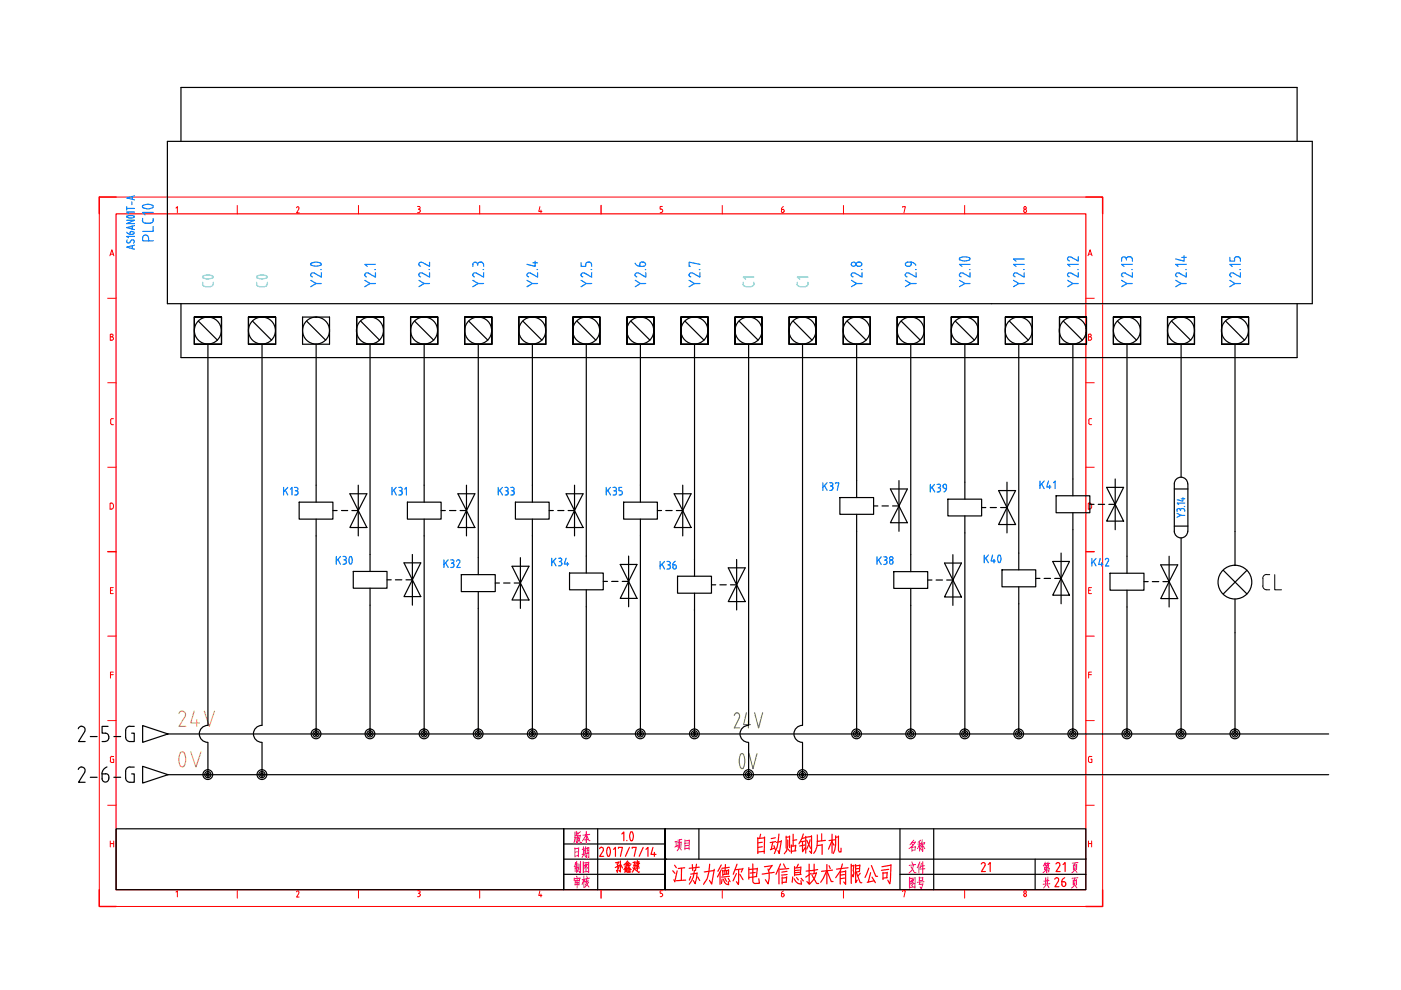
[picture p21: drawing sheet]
<svg xmlns="http://www.w3.org/2000/svg" width="297mm" height="210mm" viewBox="0 0 297 210" stroke-linecap="round" stroke-linejoin="round" font-family="sans-serif">
<!-- layer: AE_BOR -->
<path d="M24.6 41.8h-3.5v3.5M127.4 43.6v1.7M230.2 41.8h3.6v3.5M22.8 117h1.8M230.2 117h1.8M21.1 188.6v3.6h3.5M127.4 188.6v1.8M233.8 188.6v3.6h-3.6" fill="none" stroke="#f00" stroke-width=".3"/>
<path d="M24.6 45.3h205.6v143.3h-205.6z" fill="none" stroke="#f00" stroke-width=".25"/>
<g fill="none" stroke="#f00" stroke-width=".21">
<path d="M21.1 41.8h212.7v150.4h-212.7zM23.3 54.2l.4-1.2 .4 1.2M23.4 53.9h.6M37.3 44.1l.3-.3v1.3M50.3 43.6v1.7M62.8 44.1l.5-.2v.3M63.4 44.3l-.5 .8h.5M76 43.6v1.7M88.5 43.8h.3M88.5 45.1h.3M88.7 44.4h.1M88.8 43.8l.2 .1v.3l-.2 .1 .3 .3"/>
<path d="M89.1 44.6l-.1 .3-.2 .1M101.7 43.6v1.7M114.5 43.8l-.3 1h.7M114.7 44.5v.6M140 45.1h.2M140.2 44.3l.3 .3M140.4 43.8h-.4v.6h.2M140.5 44.8l-.3 .2M140.5 44.6v.2M153.1 43.6v1.7M165.7 44.8l.2 .3 .3-.3M165.9 44.4h.3l.1 .4"/>
<path d="M166 44.4h-.3v.4M166.1 43.8l-.4 .6M178.8 43.6v1.7M191.4 43.9v-.1h.6l-.3 1.3M204.5 43.6v1.7M217.1 44.6l.2-.2 .3 .2M217.1 44.8l.2 .3 .3-.3M217.1 44.7v.1M217.6 44.7v.1M230.7 54.2l.4-1.2 .4 1.2M230.8 53.9h.6M22.8 63.2h1.8"/>
<path d="M23.4 71.4h.3M23.7 70.8l.3 .3-.3 .3a.36 .36 0 0 1 .4 .4 .36 .36 0 0 1-.4 .3M23.7 70.9h-.3v1.2h.3M230.2 63.2h1.8M230.8 71.4h.3M231.1 70.8l.3 .3-.3 .3M231.1 70.9h-.3v1.2h.3a.36 .36 0 0 0 .4-.3 .36 .36 0 0 0-.4-.4M22.8 99.1h1.8M22.8 81.2h1.8M23.8 88.7l-.3 .2v.8l.1 .3h.5M23.8 88.8h.3M230.2 99.1h1.8"/>
<path d="M230.2 81.2h1.8M231.2 88.7l-.3 .4v.8l.3 .1M231.2 90h.3M231.2 88.8h.3M23.6 106.6l.4 .4M23.6 106.7h-.3v1.3a.49 .49 0 0 0 .7-.5M24.1 107.1v.5M231 106.6l.4 .4M231 106.7h-.3v1.3h.3M231.4 107.5l-.4 .5M231.5 107.1v.5M22.8 134.9h1.8"/>
<path d="M23.4 125.1h.4M24 124.6h-.6v1.3h.6M230.2 134.9h1.8M230.8 125.1h.4M231.4 124.6h-.6v1.3h.6M22.8 152.8h1.8M23.4 143h.6M24 142.5h-.6v1.3M230.2 152.8h1.8M230.8 143h.6M231.4 142.5h-.6v1.3M22.8 170.7h1.8"/>
<path d="M23.4 178.3v1.3M23.4 178.9h.7M23.4 160.7v.6M23.7 160.4l-.3 .3M23.8 160.4h.3M23.9 161h.2v.7l-.5-.1-.2-.3M24.1 178.3v1.3M230.2 170.7h1.8M230.8 178.9h.7M230.8 160.7v.6M230.8 178.3v1.3M231.1 160.4l-.3 .3"/>
<path d="M231.2 160.4h.3M231.3 161h.2v.7l-.5-.1-.2-.3M231.5 178.3v1.3M37.3 189.1l.3-.3v1.4M50.3 188.6v1.8M62.8 189.1l.5-.2v.4M63.4 189.4l-.5 .8h.5M76 188.6v1.8M88.5 188.8h.3M88.5 190.1h.3M88.7 189.4h.1M88.8 188.8l.2 .2v.3l-.2 .1 .3 .3"/>
<path d="M89.1 189.7l-.3 .4M101.7 188.6v1.8M114.5 188.8l-.3 1.1h.7M114.7 189.6v.6M140 190.1h.2M140.4 188.8h-.4v.6h.3l.2 .3M140.5 189.8l-.3 .3M140.5 189.7v.1M153.1 188.6v1.8M165.7 189.9l.2 .3 .3-.3M165.9 189.4l.3 .1 .1 .4M166 189.5h-.3v.4"/>
<path d="M166.1 188.9l-.4 .6M178.8 188.6v1.8M191.4 189v-.2h.6l-.3 1.4M204.5 188.6v1.8M217.1 189.8l.2 .3 .3-.3M217.1 189.7v.2M217.6 189.7l-.3-.3-.2 .3M217.6 189.7v.2"/>
<circle cx="217.3" cy="44.1" r=".28"/>
<circle cx="217.3" cy="189.1" r=".28"/>
</g>
<!-- layer: 0 -->
<g fill="none" stroke="#000" stroke-width=".25">
<path d="M24.6 175.7h94.9v12.9h-94.9zM119.5 175.7h110.7v12.9h-110.7zM119.5 178.9h21.5M126.7 175.7v12.9M141 175.7v12.9M148.2 175.7v6.5M190.8 175.7v12.9M198 175.7v12.9M119.5 185.4h21.5M119.5 182.2h110.7M126.7 187.1h.1M190.8 185.4h39.4"/>
<path d="M219.5 182.2v6.4"/>
</g>
<g fill="none" stroke="#f0f" stroke-width=".25">
<path d="M121.9 176.4v1.4l-.2 .9M121.9 179.7v2M121.9 177.6h.2v.8M122.2 176.3v.9M122.4 177.2h-.5M122.5 176.4v1.3l-.3 1.1M122.6 177.5l.4 1.1h.3M122.7 179.8l-.8 .2M122.7 179.7l-.1 2M123 177.2h-.5M123.1 177.1l-.2 .8-.5 .8M123.1 176.4l-.6 .3"/>
<path d="M123.7 179.5v1.6M124.2 179.5l-.1 1.6M124.3 177l-.8 1.3M124.3 176.3v2.5M124.3 177l.6 1.2h.2M124.3 179.9l-.8 .2M124.5 179.7l-.2 2.2M124.6 178l-.7 .1M124.9 179.7v2.2l-.3-.2M124.9 179.7l-.4 .1M125 176.9l-1.4 .2M143.4 178.5v1"/>
<path d="M143.6 178.4l-.5 .1M143.7 179.3l-.6 .3M143.8 178.5v1.2M144.1 178.8l-.2 1.2-.3 .4M144.1 178.1l-.1 .5M144.1 179.7l.4 .5M144.4 178.6h-.6M144.4 178.5v1.2M144.5 178l-.8 .1M145.2 178.1v2.1M146 179.2l-.8 .1M146 178.7l-.8 .1"/>
<path d="M146.1 179.8l-.9 .1M146.1 178.2l-.9 .1M146.1 178.1v2.1M193.3 178.8l.2 .4M193.4 179.5v1.1M193.7 178.1l-.8 1M194 178.6h-.6M194 179.6l-.6 .1M194.1 179.5l-.1 .7M194.1 178.5l-.5 .7-.9 .7M195 179l-.5 .9M195 179.1l.2 .3"/>
<path d="M195 178.4v2.1M195.2 178.1l-.5 .5M195.3 178.9l-.7 .1M195.4 179.4l-.3 .7M195.6 178.1l-.3 1.2M195.6 178.9v1.6l-.2-.4M195.8 179.5l.3 .4M196 178.7l-.6 .1M196.1 178.6l-.2 .5M121.8 186.1l-.1 .6M121.9 183.9v.9M121.9 186.6v1.1"/>
<path d="M122 182.9l-.1 .7M122.2 185.8l.2 .3M122.3 182.6v2.4M122.4 184.5l.1 .3M122.4 186.4v1.9M122.5 180.6l-.6 .1M122.6 184l-.7 .1M122.6 183.2l-.6 .1M122.6 183.9l-.1 .8M122.6 181.4l-.7 .1M122.7 187.1l-.7 .1M122.7 183.6l-.9 .1"/>
<path d="M122.7 187.5h-.8M122.8 183.2v1.2M122.8 186.7l-.9 .1M122.8 186.6l-.1 1.1M123 186.1l-.2 .4M123 186.2l-1.2 .1M123.1 182.6l-.1 2.5-.2-.4M123.7 184.9l1-.1 .1 .1M123.7 182.7v2.3M123.7 181.3l-.3 .6M123.8 185.7v2.5M123.8 186.5l-.4 1"/>
<path d="M123.8 186.6l.3 .4M124 181.2l.1 .5M124.1 180.3l-.4 .1M124.1 180.6l-.4 .1M124.1 183.5l.5 .6h.2M124.1 184.4l.2 .3M124.1 186.4l-.7 .1M124.2 184.1l.1 .2M124.3 183.1l-.5 .6M124.3 181l-.9 .1M124.4 185.7l.1 .4M124.5 183.3h-.4"/>
<path d="M124.5 186.4l-.3 .5M124.5 187.5l.4 .6M124.6 183.2l-.9 1M124.6 186.9l-.5 .1M124.7 186.6l-.6 1M124.8 182.8v2.2M124.8 187l-.8 1.2M124.8 182.9l-1.1 .1M124.8 180.3h-.3M124.8 180.8l-.3 .1M125 186.2l-.9 .2M192.8 188.1h1.1l.1 .1"/>
<path d="M192.8 186v2.3M193.1 183.7l.8 1.3h.3M193.3 186.8l.5 .6h.1M193.3 187.7l.3 .3M193.3 182.7l.2 .5M193.4 187.4l.2 .2M193.5 186.4l-.5 .6M193.6 183.3a2.07 2.07 0 0 1-.9 1.9M193.6 186.6h-.3M193.7 186.5l-.4 .7-.4 .3M194 186.1v2.2M194 186.1l-1.2 .2"/>
<path d="M194.1 180.2l-.7 .1M194.1 183.3l-1.3 .2M194.8 183.2v2M194.9 185.9v.9M195 187l-.1 .5M195 182.7l-.5 1.3M195.3 183l-.2 1.1M195.6 186.1h-.7M195.6 186v.6M195.6 186.6l-.7 .1M195.6 187.5h-.7M195.6 182.7v2.6"/>
<path d="M195.7 187.4l-.4 1.1-.2-.5M195.9 186.9l-1.4 .2M196 183.6h-.7M196.1 184.2l-1.1 .1M221.5 183.9v.4M221.6 183.1l.1 .4M221.6 182.8l-.4 .8M221.7 186.1v1.3M221.8 187.6l-.6 .7M221.9 184.3l-.8 .7M221.9 183l-.4 .1M221.9 183.6v1.6"/>
<path d="M222.1 187.6l.3 .6M222.1 183.1l.2 .4M222.2 186l-.1 1.4M222.2 182.8l-.2 .7M222.3 183.5l-.8 .1M222.3 183.5v.4M222.3 183.9h-.8M222.4 186.7l-1.1 .1M222.4 184.2l-.9 .1M222.5 184.1l-.2 .8-.1-.3M222.6 183l-.5 .1M222.6 187.4l-1.4 .1"/>
<path d="M227.6 186.6v1.1M227.6 183.3v1.1M227.9 186.9l-.3 1-.4 .4M227.9 186.2l-.1 .4M227.9 187.7l.4 .6M227.9 183.6l-.2 1.1-.5 .4M227.9 183l-.1 .4M227.9 184.4l.5 .6M228.2 186.6l-.6 .1M228.2 186.5v1.1M228.3 183.4l-.7 .1M228.3 183.3l-.1 1.1"/>
<path d="M228.5 186.1l-1.2 .1M228.6 182.9l-1.3 .1"/>
</g>
<g fill="none" stroke="#f00" stroke-width=".25">
<path d="M127.5 179.7l.4 .2v.4M127.5 179.6l-.4 .3M128.8 179.7l.3-.1 .3 .5v.6l-.2 .7M128.8 179.7l-.2 .7 .2 1M131.1 179.9v-.2h.9l-.5 1.9M131.8 176.8l.5-.4v1.9M132.9 178.2v.1M133.4 179.7l-.8 1.9M133.7 176.5l-.2 1a.66 .66 0 0 0 .4 .8l.2-.1 .2-.7-.2-1M134 179.9v-.2h.9l-.4 1.9M134.1 176.5l-.2-.1-.2 .1M136.4 179.7l-.9 1.9"/>
<path d="M138.4 179.7l-.4 1.4h1.1M160.7 177.6v3.4M161.3 176.9l-.2 .9M161.6 179.5l-.9 .2M161.6 178.6l-.9 .1M162.1 177.6l-1.4 .2M162.1 177.5l-.1 3.4M163.8 178.6l-.3 1.5M164.1 179.3l.3 .9M164.2 179.8l-.9 .4M164.4 177.6l-.9 .2M164.4 178.4l-1.1 .2"/>
<path d="M165.2 176.8l-.4 2.8-.6 1.4M165.6 178.4l-1 .2M165.7 178.2l-.5 2.8-.3-.7M166.7 177.3v2.5M167 178.1v1.3l-.2 1M167 180l.5 .5M167.4 177.2v2.5M167.4 177.4l-.7 .1M167.8 179.2v1.7M168.2 176.9v2.5M168.7 179.3l-.9 .1M168.7 179.2l-.1 1.2"/>
<path d="M168.9 178.1l-.7 .1M170.2 178.4v2.2l.5-.9M170.3 176.8l-.3 1-.6 1.1M170.6 178.4l-.9 .1M170.7 177.6l-.7 .2M170.7 179.2l-1.1 .2M170.8 177.3v3.6M171 178.1l.9 1.8M171.8 178.1l-.8 1.9M172.1 177.2v3.7l-.5-.4M172.1 177.3l-1.3 .2M173.3 177a4.9 4.9 0 0 1-.8 3.9"/>
<path d="M174.2 176.8v1.5M174.3 179.2l-1 .1M174.3 179v2.1M175 178.2l-1.7 .2M176.4 178.2l-.7 1.8M176.4 178.5l.4 .7M176.4 176.9v4M177 178.1l-1.2 .1M177.2 177.2v1.8l-.2 1.2-.3 .8M177.8 177.2v3.1l.1 .3h.4v-.8M177.8 177.4l-.6 .1M127.9 180.3l-.8 1.3h.9"/>
<path d="M128.8 181.5l.2 .1 .2-.1M130.1 180.1l.4-.4v1.9M130.8 183.1l.2 .8-.1 1-.2-.4M131.2 182.8l-.7 .1M131.2 183.5l-.8 .4M131.2 182.8l-.3 .5M131.4 183.4l-.3 .8M131.5 182.5v2.4l-.3-.4M131.7 183.4l.3 .6M132.5 184.5l.1 .2M132.7 183.9l.3 .1M132.7 184.1v.7"/>
<path d="M132.8 183.7l-.5 .7M132.8 183.4l.1 .1M132.9 184.1l-.4 .1M132.9 184.4l-.1 .3M132.9 184.3l-.5 .1M133 184.7l-.6 .2M133 182.7l.8 .5M133 183v.6M133.1 182.5l-.8 .9M133.1 184.7l.1 .2M133.2 183h-.4M133.3 183.3l-.1 .3"/>
<path d="M133.3 183.8l.5 .6M133.4 183.7l-.4 .6M133.4 184.2v.7M133.4 183.2l-.7 .1M133.5 184.2h-.3M133.6 184.6l-.2 .3M133.6 184.4l-.5 .1M133.6 183.5l-1.1 .1M133.7 184.9l-.8 .1M134.2 184l1.2 .9h.2M134.6 182.8l-.4 .1M134.6 182.7l-.2 .9"/>
<path d="M134.7 183.5l-.4 .1M134.7 183.4l-.6 1.5M135.1 182.5v2M135.4 183.7l-.6 .1M135.4 182.8h-.6M135.4 182.7v.7M135.4 183.4l-.5 .1M135.6 184l-.8 .1M135.6 183l-.9 .2M137 180.1l.4-.4v1.9M138.7 180.7v.9M142.6 184.6l.5 .6"/>
<path d="M142.9 186.5l.2 .4M143 183.4l.4 .6M143.6 184.7l-.5 2.3M144.5 184.1v2.5M145.2 184l-1.4 .2M145.4 186.6l-2 .1M146.4 185.8l-.3 .8M146.8 183.3l.1 1.3M147.2 184.5l-.2 1.4-.9 1.6M147.7 183.2l-.2 1.4M147.8 185.2l-1.4 .1M147.8 185.1l-.4 2.3-.4-.7"/>
<path d="M147.9 185.9l.5 .8M148.3 183.9l-2.2 .2M150.5 183.2l-.2 1.7-.4 1.5-.7 1.1M151.4 184.6l-2.1 .3M151.4 184.3l-.5 3.2-.5-.9M152.7 185v2.5M152.9 183.4l-.7 1.3M152.9 184.4l-.8 1.5M153.1 186.4l-.1 .9M153.2 184.5l.1 1.2M153.3 186.4l.3 .7 .4 .4 .5 .1-.1-.7M153.7 184.7v.6"/>
<path d="M153.7 186.2l.3 .7M153.8 183.3l-.1 1.3M154.1 184.6v.7M154.4 186.2l.4 .7M154.4 184.5l-1.1 .2M154.5 184.4l-.1 .9M154.5 185.3l-1.2 .1M154.6 183.9l-1.6 .2M154.7 185.8l-1.7 .2M156.1 185.2l-.7 1.6M156.3 183.2l-.8 2.2M156.6 184.4v3.1l-.5-.6"/>
<path d="M156.9 185.4l.6 1.1M157.4 184.2l-1.5 .2M157.5 184.1l-.3 .8M158.8 183.9v2.5M159.6 183.2l.1 3.8 .3 .3h1l-.1-1M160.1 185l-1.1 .1M160.5 185.8l-1.7 .3M160.5 184.2l-1.7 .2M160.6 184.1l-.2 1.7M162 180.5l-1.3 .1M162.8 184.2l.3 .9-.2 2.3-.6-.9M163.7 183.6l-1.6 .2"/>
<path d="M163.7 183.5l-.7 1.1M164.1 185l-2.5 .3M165.2 184.1v3.3M165.5 183.2l-1 2.2M165.8 185.9v1.5M166.1 183.2l.4 .8M166.8 187l-1 .1M166.8 186.1l-1 .1M166.8 180.4l-.5 .6M166.8 185.9l-.1 1.1M166.8 184.7l-1.1 .2M166.9 185.4l-1.2 .1"/>
<path d="M167.2 184.2l-1.8 .1M168.1 185.9l-.1 1.2M168.4 186.3l.3 .6 .5 .4 .7 .2-.1-.8M168.5 183.7v2M168.8 180.4l-1 .1M168.9 186.1l.4 .5M169.3 183.2l-.4 .7M169.5 184.5l-1 .1M169.5 185h-1M169.7 183.9l-1.2 .2M169.8 183.8l-.1 1.6M169.9 185.4l-1.4 .1"/>
<path d="M169.9 186.2l.4 .6M171.5 183.2v4.3l-.4-.6M172 184.6l-1.1 .1M172 185.2l-1.2 .8M172.2 185.6l1 1.7h.4M172.6 183.2v2M173.1 185.1l-1 .2M173.1 185l-.4 1.2-1.1 1.3M173.4 184.4l-1.4 .2M175.2 184.7l-1.2 2.4M175.3 183.3v4.1M175.4 184.7l.8 2.2h.4"/>
<path d="M175.8 183.6l.2 .6M176.5 184.5l-2.3 .2M178.2 184.7v2.8M178.6 183.2l-.4 1.5-1 1.4M179 185.4l-.8 .1M179 186.2l-.8 .1M179.3 184.6v2.9l-.4-.5M179.3 184.7l-1.1 .2M179.8 184l-2.5 .3M180.5 183.2v4.1M181 183.4l-.1 2.5-.2-.5M181 183.5l-.5 .1"/>
<path d="M181.4 183.3v3.9l.4-.6M181.5 184.9l.9 2.3h.3M182 184.2h-.6M182.3 183.4l-.1 1.4-.8 .1M182.3 183.5l-.9 .1M182.4 185.2l-.5 .6M184.2 184.1l-.8 2M184.6 185l-.5 2M184.8 183.5l.9 2.3h.4M184.9 186l.7 1.2M185.3 186.7l-1.4 .4M187.2 185v1.5"/>
<path d="M188.1 186.1l-.9 .1M188.1 185l-.1 1.1M188.1 185l-.9 .1M188.4 184.3l-1.5 .2M188.9 183.3l-.2 4.1-.5-.8M188.9 183.4l-1.9 .4M208.1 183.2a.42 .42 0 0 1 .5-.3 .42 .42 0 0 1 .2 .6l-.7 1.3h.8M209.5 183.3l.4-.4v1.9M223.6 186.4a.42 .42 0 0 1 .6-.3 .42 .42 0 0 1 .2 .6M223.9 183.2a.42 .42 0 0 1 .5-.3 .42 .42 0 0 1 .3 .6M224.4 186.8l-.7 1.2h.8M224.7 183.5l-.8 1.3h.9"/>
<path d="M225.4 183.3l.4-.4v1.9M225.6 186.9h-.5v.7a.47 .47 0 0 0 .6 .3 .47 .47 0 0 0 .3-.6 .47 .47 0 0 0-.5-.4M225.7 186.1l-.4 .3-.2 .5"/>
</g>
<!-- layer: SYMS -->
<g fill="none" stroke="#000" stroke-width=".25">
<path d="M35.5 30h242.7v34.4h-242.7zM38.4 30v-11.5h236.6v11.5M38.4 64.4v11.4h236.6v-11.4M41.2 67.2v5.8v-5.8M41.2 73h5.8h-5.8M42.1 68.1l4 4M47 73v-5.8v5.8M47 67.2h-5.8h5.8M52.7 73h5.7h-5.7M52.7 67.2v5.8v-5.8M53.5 68.1l4.1 4M58.4 67.2h-5.7h5.7"/>
<path d="M58.4 73v-5.8v5.8M64.1 67.2h5.8v5.8h-5.8zM65 68.1l4.1 4M75.6 73h5.7h-5.7M75.6 67.2v5.8v-5.8M76.5 68.1l4 4M81.3 67.2h-5.7h5.7M81.3 73v-5.8v5.8M87.1 73h5.7h-5.7M87.1 67.2v5.8v-5.8M87.9 68.1l4.1 4M92.8 67.2h-5.7h5.7"/>
<path d="M92.8 73v-5.8v5.8M98.5 73h5.8h-5.8M98.5 67.2v5.8v-5.8M99.4 68.1l4 4M104.3 67.2h-5.8h5.8M104.3 73v-5.8v5.8M110 73h5.7h-5.7M110 67.2v5.8v-5.8M110.8 68.1l4.1 4M115.7 67.2h-5.7h5.7M115.7 73v-5.8v5.8M121.5 73h5.7h-5.7"/>
<path d="M121.5 67.2v5.8v-5.8M122.3 68.1l4 4M127.2 67.2h-5.7h5.7M127.2 73v-5.8v5.8M132.9 73h5.8h-5.8M132.9 67.2v5.8v-5.8M133.7 68.1l4.1 4M138.7 67.2h-5.8h5.8M138.7 73v-5.8v5.8M144.4 73h5.7h-5.7M144.4 67.2v5.8v-5.8M145.2 68.1l4.1 4"/>
<path d="M150.1 67.2h-5.7h5.7M150.1 73v-5.8v5.8M155.8 73h5.8h-5.8M155.8 67.2v5.8v-5.8M156.7 68.1l4.1 4M161.6 67.2h-5.8h5.8M161.6 73v-5.8v5.8M167.3 67.2v5.8v-5.8M167.3 73h5.7h-5.7M168.2 68.1l4 4M173 73v-5.8v5.8M173 67.2h-5.7h5.7"/>
<path d="M178.8 73h5.7h-5.7M178.8 67.2v5.8v-5.8M179.6 68.1l4.1 4M184.5 67.2h-5.7h5.7M184.5 73v-5.8v5.8M190.2 73h5.8h-5.8M190.2 67.2v5.8v-5.8M191.1 68.1l4 4M196 67.2h-5.8h5.8M196 73v-5.8v5.8M201.7 73h5.7h-5.7M201.7 67.2v5.8v-5.8"/>
<path d="M202.5 68.1l4.1 4M207.4 67.2h-5.7h5.7M207.4 73v-5.8v5.8M213.2 73h5.7h-5.7M213.2 67.2v5.8v-5.8M214 68.1l4 4M218.9 67.2h-5.7h5.7M218.9 73v-5.8v5.8M224.6 73h5.7h-5.7M224.6 67.2v5.8v-5.8M225.4 68.1l4.1 4M230.3 67.2h-5.7h5.7"/>
<path d="M230.3 73v-5.8v5.8M236.1 73h5.7h-5.7M236.1 67.2v5.8v-5.8M236.9 68.1l4.1 4M241.8 67.2h-5.7h5.7M241.8 73v-5.8v5.8M247.5 67.2v5.8v-5.8M247.5 73h5.8h-5.8M248.4 68.1l4 4M253.3 73v-5.8v5.8M253.3 67.2h-5.8h5.8M259 73h5.7h-5.7"/>
<path d="M259 67.2v5.8v-5.8M259.9 68.1l4 4M264.7 67.2h-5.7h5.7M264.7 73v-5.8v5.8M63.4 106.5h7.2v3.6h-7.2zM67 102.9v3.6M67 110.1v3.5M70.6 108.2h.9M72.4 108.2h1.3M74.2 104.7h3.6l-1.8 3.5zM74.6 108.2h1.4M76 108.2l1.8 3.6h-3.6z"/>
<path d="M76 102.9v10.7M78.5 117.6v3.6M85.7 119.3h3.5l-1.8 3.6zM86.4 106.5h7.1v3.6h-7.1zM87.4 117.6v10.7M89.9 102.9v3.6M89.9 110.1v3.5M93.5 108.2h.9M95.3 108.2h1.4M97.1 104.7h3.6l-1.8 3.5zM97.6 108.2h1.3M98.9 108.2l1.8 3.6h-3.6z"/>
<path d="M98.9 102.9v10.7M101.4 118.2v3.6M109.3 106.5h7.1v3.6h-7.1zM110.3 118.2v10.8M112.9 102.9v3.6M112.9 110.1v3.5M116.4 108.2h.9M118.3 108.2h1.3M120 104.7h3.6l-1.8 3.5zM120.5 108.2h1.3M121.8 108.2l1.8 3.6h-3.6zM121.8 102.9v10.7"/>
<path d="M124.3 117.9v3.6M131.5 119.7h3.6l-1.8 3.6zM132.2 106.5h7.2v3.6h-7.2zM133.3 117.9v10.8M135.8 102.9v3.6M135.8 110.1v3.5M139.4 108.2h.9M141.2 108.2h1.3M142.9 104.7h3.6l-1.7 3.5zM143.4 108.2h1.4M144.8 108.2l1.7 3.6h-3.6zM144.8 102.9v10.7"/>
<path d="M147.2 118.6v3.6M156.2 118.6v10.7M178.1 105.5h7.1v3.6h-7.1zM181.6 101.9v3.6M181.6 109.1v3.5M185.2 107.3h.9M187 107.3h1.4M188.8 103.7h3.6l-1.8 3.6zM189.2 107.3h1.4M190.6 107.3l1.8 3.5h-3.6zM190.6 101.9v10.7M193.1 117.6v3.6"/>
<path d="M200.3 119.4h3.5l-1.8 3.6zM201 105.8h7.1v3.6h-7.1zM202 117.6v10.8M204.6 102.2v3.6M204.6 109.4v3.6M208.1 107.6h.9M209.9 107.6h1.4M211.7 104h3.6l-1.8 3.6zM212.1 107.6h1.4M213.5 107.6l1.8 3.6h-3.6zM213.5 102.2v10.8M216 117.3v3.5"/>
<path d="M223.2 119h3.6l-1.8 3.6zM223.9 105.1h7.2v3.6h-7.2zM225 117.3v10.7M227.5 101.6v3.5M227.5 108.7v3.6M231.1 106.9h.9M232.8 106.9h1.4M234.6 103.3h3.6l-1.8 3.6zM235.1 106.9h1.3M236.4 106.9l1.8 3.6h-3.6zM236.4 101.6v10.7M238.9 117.9v3.6"/>
<path d="M246.1 119.8h3.6l-1.8 3.5zM247.9 117.9v10.8M249 103.7h2.9M249 111.5h2.9M251.8 102.6a1.42 1.42 0 0 0-1.4-1.4 1.42 1.42 0 0 0-1.4 1.4v10a1.42 1.42 0 0 0 1.4 1.4 1.42 1.42 0 0 0 1.4-1.4M251.9 102.6v10M261.8 112.7v7.1M74.9 121.2h7.2v3.5h-7.2zM78.5 124.7v3.6M82.1 122.9h.8M83.8 122.9h1.4M86.1 122.9h1.3"/>
<path d="M87.4 122.9l1.8 3.6h-3.5zM97.8 121.8h7.2v3.6h-7.2zM101.4 125.4v3.6M105 123.6h.9M106.8 123.6h1.3M108.6 120.1h3.6l-1.9 3.5zM109 123.6h1.3M110.3 123.6l1.9 3.6h-3.6zM120.7 121.5h7.2v3.6h-7.2zM124.3 125.1v3.6M127.9 123.3h.9M129.7 123.3h1.3"/>
<path d="M131.9 123.3h1.4M133.3 123.3l1.8 3.6h-3.6zM143.7 122.2h7.1v3.6h-7.1zM147.2 125.8v3.5M150.8 124h.9M152.6 124h1.4M154.4 120.4h3.6l-1.8 3.6zM154.9 124h1.3M156.2 124l1.8 3.6h-3.6zM189.5 121.2h7.2v3.6h-7.2zM193.1 124.8v3.6M196.7 123h.9"/>
<path d="M198.5 123h1.3M200.7 123h1.3M202 123l1.8 3.6h-3.5zM212.4 120.8h7.2v3.6h-7.2zM216 124.4v3.6M219.6 122.6h.9M221.4 122.6h1.3M223.6 122.6h1.4M225 122.6l1.8 3.6h-3.6zM235.3 121.5h7.2v3.6h-7.2zM238.9 125.1v3.6M242.5 123.3h.9"/>
<path d="M244.3 123.3h1.4M246.6 123.3h1.3M247.9 123.3l1.8 3.6h-3.6zM259.3 120.9l5.1 5M261.8 127v7.2M264.4 120.9l-5.1 5M30.2 153.8l5.4 1.8-5.4 1.8zM30.2 162.5l5.4 1.8-5.4 1.7z"/>
<circle cx="44.1" cy="70.1" r="2.86"/>
<circle cx="55.5" cy="70.1" r="2.86"/>
<circle cx="67" cy="70.1" r="2.86"/>
<circle cx="78.4" cy="70.1" r="2.86"/>
<circle cx="89.9" cy="70.1" r="2.86"/>
<circle cx="101.4" cy="70.1" r="2.86"/>
<circle cx="112.9" cy="70.1" r="2.86"/>
<circle cx="124.3" cy="70.1" r="2.86"/>
<circle cx="135.8" cy="70.1" r="2.86"/>
<circle cx="147.2" cy="70.1" r="2.86"/>
<circle cx="158.7" cy="70.1" r="2.86"/>
<circle cx="170.1" cy="70.1" r="2.86"/>
<circle cx="181.6" cy="70.1" r="2.86"/>
<circle cx="193.1" cy="70.1" r="2.86"/>
<circle cx="204.5" cy="70.1" r="2.86"/>
<circle cx="216" cy="70.1" r="2.86"/>
<circle cx="227.4" cy="70.1" r="2.86"/>
<circle cx="238.9" cy="70.1" r="2.86"/>
<circle cx="250.4" cy="70.1" r="2.86"/>
<circle cx="261.8" cy="70.1" r="2.86"/>
<circle cx="261.8" cy="123.4" r="3.6"/>
<circle cx="67" cy="155.6" r="1.04"/>
<circle cx="67" cy="155.6" r=".66"/>
<circle cx="67" cy="155.6" r=".32"/>
<circle cx="78.4" cy="155.6" r="1.04"/>
<circle cx="78.4" cy="155.6" r=".66"/>
<circle cx="78.4" cy="155.6" r=".32"/>
<circle cx="89.9" cy="155.6" r="1.04"/>
<circle cx="89.9" cy="155.6" r=".66"/>
<circle cx="89.9" cy="155.6" r=".32"/>
<circle cx="101.4" cy="155.6" r="1.04"/>
<circle cx="101.4" cy="155.6" r=".66"/>
<circle cx="101.4" cy="155.6" r=".32"/>
<circle cx="112.9" cy="155.6" r="1.04"/>
<circle cx="112.9" cy="155.6" r=".66"/>
<circle cx="112.9" cy="155.6" r=".32"/>
<circle cx="124.3" cy="155.6" r="1.04"/>
<circle cx="124.3" cy="155.6" r=".66"/>
<circle cx="124.3" cy="155.6" r=".32"/>
<circle cx="135.8" cy="155.6" r="1.04"/>
<circle cx="135.8" cy="155.6" r=".66"/>
<circle cx="135.8" cy="155.6" r=".32"/>
<circle cx="147.2" cy="155.6" r="1.04"/>
<circle cx="147.2" cy="155.6" r=".66"/>
<circle cx="147.2" cy="155.6" r=".32"/>
<circle cx="181.6" cy="155.6" r="1.04"/>
<circle cx="181.6" cy="155.6" r=".66"/>
<circle cx="181.6" cy="155.6" r=".32"/>
<circle cx="193.1" cy="155.6" r="1.04"/>
<circle cx="193.1" cy="155.6" r=".66"/>
<circle cx="193.1" cy="155.6" r=".32"/>
<circle cx="204.5" cy="155.6" r="1.04"/>
<circle cx="204.5" cy="155.6" r=".66"/>
<circle cx="204.5" cy="155.6" r=".32"/>
<circle cx="216" cy="155.6" r="1.04"/>
<circle cx="216" cy="155.6" r=".66"/>
<circle cx="216" cy="155.6" r=".32"/>
<circle cx="227.4" cy="155.6" r="1.04"/>
<circle cx="227.4" cy="155.6" r=".66"/>
<circle cx="227.4" cy="155.6" r=".32"/>
<circle cx="238.9" cy="155.6" r="1.04"/>
<circle cx="238.9" cy="155.6" r=".66"/>
<circle cx="238.9" cy="155.6" r=".32"/>
<circle cx="250.4" cy="155.6" r="1.04"/>
<circle cx="250.4" cy="155.6" r=".66"/>
<circle cx="250.4" cy="155.6" r=".32"/>
<circle cx="261.8" cy="155.6" r="1.04"/>
<circle cx="261.8" cy="155.6" r=".66"/>
<circle cx="261.8" cy="155.6" r=".32"/>
<circle cx="44.1" cy="164.2" r="1.04"/>
<circle cx="44.1" cy="164.2" r=".66"/>
<circle cx="44.1" cy="164.2" r=".32"/>
<circle cx="55.5" cy="164.2" r="1.04"/>
<circle cx="55.5" cy="164.2" r=".66"/>
<circle cx="55.5" cy="164.2" r=".32"/>
<circle cx="158.7" cy="164.2" r="1.04"/>
<circle cx="158.7" cy="164.2" r=".66"/>
<circle cx="158.7" cy="164.2" r=".32"/>
<circle cx="170.1" cy="164.2" r="1.04"/>
<circle cx="170.1" cy="164.2" r=".66"/>
<circle cx="170.1" cy="164.2" r=".32"/>
</g>
<!-- layer: TAGS -->
<g fill="none" stroke="#007fff" stroke-width=".25">
<path d="M30.2 46.7l.1 .3 .5 .3M30.2 46.3v.4M30.3 43.5l-.1 .3 .1 .2M30.4 43.6a2.1 2.1 0 0 1 2 0M30.8 47.3h1.1M31.5 51.1v-.7a.61 .61 0 0 0-.7-.6 .61 .61 0 0 0-.6 .7v.6h2.3M32.4 43.5l.1 .3a1.55 1.55 0 0 1-2.1 .2M32.5 48v1.1h-2.3M32.5 45h-2.3l.5 .6M32.5 46.3v.4M32.5 46.7l-.3 .5-.3 .1M65.8 58.3l.4 .4"/>
<path d="M65.9 59.4l1.1 .7-1.1 .7M66 56.2l-.2-.2a1.69 1.69 0 0 1 2.3 0l-.1 .2M66 56.2l1.2 .2 .8-.2M66.6 57.9h-.5l-.2 .4M68 57.2h.1M68.1 57.8v1l-1.5-.9M77.4 59.4l1.1 .7-1.1 .7M78.1 57.9a.46 .46 0 0 0-.7 .2 .46 .46 0 0 0 .3 .6M79.5 57.2h.1M79.6 57.8v1l-1.5-.9M79.6 56h-2.2l.5 .5M88.8 59.4l1.1 .7-1.1 .7"/>
<path d="M89.5 57.9a.45 .45 0 0 0-.6 .2 .45 .45 0 0 0 .3 .6M89.5 55.7a.45 .45 0 0 0-.6 .1 .45 .45 0 0 0 .3 .7M90.9 57.2h.2M91.1 57.8v1l-1.5-.9M91.1 55.6v.9l-1.5-.8M100.2 58.3l.4 .4M100.3 59.4l1.1 .7-1.1 .7M101 57.9h-.5l-.2 .4M101.2 56a.49 .49 0 0 0-.5-.4 .49 .49 0 0 0-.4 .4v.5M102.4 57.2h.1M102.5 56a.63 .63 0 0 0-.7-.4 .63 .63 0 0 0-.5 .7M102.5 57.8v1l-1.5-.9"/>
<path d="M102.5 56v.5M111.7 58.3l.4 .4M111.7 59.4l1.2 .7-1.2 .7M112.5 57.9h-.5l-.3 .4M113 55.7h1M113.5 55.4v1.1l-1.8-.5M113.8 57.2h.2M114 57.8v1l-1.5-.9M123.2 59.4l1.1 .7-1.1 .7M123.2 55.7v.8h1v-.5a.64 .64 0 0 1 .6-.4 .64 .64 0 0 1 .6 .4M123.9 57.9a.46 .46 0 0 0-.6 .2 .46 .46 0 0 0 .2 .6M125.3 57.2h.1"/>
<path d="M125.4 57.8v1l-1.4-.9M125.4 56v.5M134.7 55.8a1.11 1.11 0 0 0 .9 .7M134.7 59.4l1.1 .7-1.1 .7M135.4 57.9a.45 .45 0 0 0-.7 .2 .45 .45 0 0 0 .3 .6M135.7 56.5h.7M135.7 56v.5M136.2 55.5a.42 .42 0 0 0-.5 .5M136.2 55.6h.2M136.4 55.6a.45 .45 0 0 1 .5 .4 .45 .45 0 0 1-.5 .5M136.8 57.2h.1M136.9 57.8v1l-1.5-.9"/>
<path d="M146.1 59.4l1.1 .7-1.1 .7M146.9 57.9a.46 .46 0 0 0-.7 .2 .46 .46 0 0 0 .2 .6M148.3 57.2h.1M148.4 57.8v1l-1.5-.9M148.4 56l-2.3-.4v.9h.3M180.5 59.4l1.1 .7-1.1 .7M181.2 57.9a.45 .45 0 0 0-.7 .2 .45 .45 0 0 0 .4 .6M182 55.6a.45 .45 0 0 0-.5 .4 .45 .45 0 0 0 .5 .5M182 55.6h.3M182 56.5h.3M182.2 55.6a.45 .45 0 0 1 .5 .4 .45 .45 0 0 1-.5 .5M182.6 57.2h.2"/>
<path d="M182.8 57.8v1l-1.5-.9M192 59.4l1.1 .7-1.1 .7M192.7 57.9a.46 .46 0 0 0-.7 .2 .46 .46 0 0 0 .3 .6M193.1 55.6a1.12 1.12 0 0 1 1.1 .7M193.1 55.6h-.7a.45 .45 0 0 0-.4 .4 .45 .45 0 0 0 .4 .5h.3M193.2 55.6l-.1 .7-.4 .2M194.1 57.2h.1M194.2 57.8v1l-1.5-.9M203.4 58.3l.4 .4M203.4 54.8a1.81 1.81 0 0 1 2.3 .1 1.67 1.67 0 0 1-2.3 0zM203.4 59.4l1.2 .7-1.2 .7M204.2 57.9h-.5l-.3 .4"/>
<path d="M205.5 57.2h.2M205.7 57.8v1l-1.5-.9M205.7 56h-2.3l.5 .5M214.9 59.4l1.1 .7-1.1 .7M215.6 57.9a.46 .46 0 0 0-.6 .2 .46 .46 0 0 0 .2 .6M217 57.2h.1M217.1 57.8v1l-1.4-.9M217.1 56h-2.2l.5 .5M217.1 54.9h-2.2l.5 .5M226.3 54.9l.4 .4M226.4 59.4l1.1 .7-1.1 .7M227.1 57.9a.45 .45 0 0 0-.7 .2 .45 .45 0 0 0 .3 .6"/>
<path d="M227.1 54.5h-.5l-.3 .4M228.5 57.2h.1M228.6 57.8v1l-1.5-.9M228.6 56h-2.2l.4 .5M228.6 54.4v1l-1.5-.9M237.8 59.4l1.1 .7-1.1 .7M237.8 54.9v.5M237.8 54.9a.49 .49 0 0 1 .5-.5 .49 .49 0 0 1 .5 .5M238.5 57.9a.46 .46 0 0 0-.6 .2 .46 .46 0 0 0 .2 .6M238.8 54.9a.64 .64 0 0 1 .6-.5 .64 .64 0 0 1 .6 .5M238.8 54.9v.2M240 57.2h.1"/>
<path d="M240.1 57.8v1l-1.5-.9M240.1 56h-2.3l.5 .5M240.1 54.9v.5M249.2 58.3l.4 .4M249.3 59.4l1.1 .7-1.1 .7M250 57.9h-.5l-.2 .4M250.5 54.6h1M251.1 54.2v1.2l-1.8-.5M251.4 57.2h.1M251.5 57.8v1l-1.5-.9M251.5 56h-2.2l.5 .5M260.7 58.3l.4 .4"/>
<path d="M260.7 59.4l1.1 .7-1.1 .7M260.7 54.6v.8h1.1v-.5M261.5 57.9h-.5l-.3 .4M261.7 54.9a.64 .64 0 0 1 .6-.5 .64 .64 0 0 1 .6 .5M262.9 57.2h.1M263 57.8v1l-1.5-.9M263 56h-2.3l.6 .5M263 54.9v.5M67 60.1h1.1M78.5 60.1h1.1M89.9 60.1h1.2M101.4 60.1h1.1"/>
<path d="M112.9 60.1h1.1M124.3 60.1h1.1M135.8 60.1h1.1M147.2 60.1h1.2M181.6 60.1h1.2M193.1 60.1h1.1M204.6 60.1h1.1M216 60.1h1.1M227.5 60.1h1.1M238.9 60.1h1.2M250.4 60.1h1.1M261.8 60.1h1.2"/>
<path d="M60.1 103.3v1.6M60.5 103.9l.5 1M61 103.3l-.9 1M61.6 103.7l.3-.4v1.6M62.5 103.3h.3a.38 .38 0 0 1 .4 .5 .38 .38 0 0 1-.6 .3M62.8 104l.4 .4M63.2 104.6l-.2 .3h-.5M63.2 104.4v.2M71.3 118v1.6M71.6 118.6l.6 1M72.2 118l-.9 1M72.7 118h.4"/>
<path d="M72.7 119.6h.4M72.9 118.7h.2M73.1 118a.36 .36 0 0 1 .3 .3 .36 .36 0 0 1-.3 .4l.3 .4M73.4 119.2l-.3 .4M73.5 119.1v.2M74.1 119.5h.4M74.1 119.5a1.17 1.17 0 0 1 .2-1.5l.2 .1a1.57 1.57 0 0 1 0 1.4M83.1 103.3v1.6M83.5 103.9l.5 1M84 103.3l-.9 1M84.6 103.3h.3a.38 .38 0 0 1 .4 .5 .38 .38 0 0 1-.6 .3M84.9 104l.4 .4"/>
<path d="M85.3 104.6l-.2 .3h-.5M85.3 104.4v.2M85.8 103.7l.4-.4v1.6M94.1 118.7v1.6M94.5 119.3l.5 1M95 118.7l-.9 1M95.6 118.7h.3a.36 .36 0 0 1 .3 .3 .36 .36 0 0 1-.3 .4l.3 .2a.46 .46 0 0 1-.3 .7h-.3M95.7 119.4h.2M96.8 119l.2-.3h.3l.2 .5M97.5 119.3l-.7 1h.8M105.6 103.3v1.6M106 103.9l.5 1"/>
<path d="M106.5 103.3l-.9 1M107.1 103.3h.3a.37 .37 0 0 1 .3 .5 .37 .37 0 0 1-.5 .3M107.4 104l.4 .4M107.8 104.6l-.2 .3h-.5M107.8 104.4v.2M108.3 103.3h.4a.38 .38 0 0 1 .3 .5 .38 .38 0 0 1-.5 .3M108.7 104l.3 .4M109 104.6l-.2 .3h-.5M109 104.4v.2M117 118.4v1.6M117.3 119l.6 1M117.9 118.4l-.9 .9"/>
<path d="M118.4 118.4h.4M118.4 120h.4M118.6 119.1h.2M118.7 118.3a.36 .36 0 0 1 .4 .4 .36 .36 0 0 1-.4 .3l.4 .4M119.1 119.6l-.4 .3M119.1 119.4v.2M120 118.4l-.4 1.2h1M120.3 119.3v.7M128.5 103.3v1.6M128.9 103.9l.5 1M129.4 103.3l-.9 1M130 103.3h.3a.38 .38 0 0 1 .4 .5 .38 .38 0 0 1-.6 .3"/>
<path d="M130.3 104l.4 .4M130.7 104.6l-.2 .3h-.5M130.7 104.4v.2M131.2 104.9h.4M131.6 104l.3 .4M131.8 103.3h-.6v.8h.4M131.9 104.6l-.3 .3M132 104.4v.2M140 119v1.7M140.3 119.6l.6 1.1M140.9 119l-.9 1M141.4 119h.4a.36 .36 0 0 1 .3 .4 .36 .36 0 0 1-.3 .4"/>
<path d="M141.6 119.8h.2M141.8 119.8l.3 .3M143.2 119l-.4 .3-.2 .4M174.5 102.4v1.6M174.8 103l.6 1M175.4 102.4l-.9 .9M175.9 102.4h.3M175.9 104h.3M176.1 103h.1M176.2 102.3a.36 .36 0 0 1 .4 .4 .36 .36 0 0 1-.4 .3M176.2 103l.3 .2a.43 .43 0 0 1 .1 .5 .43 .43 0 0 1-.4 .2M177.1 102.5v-.1h.8l-.4 1.6"/>
<path d="M185.9 118.1v1.6M186.3 118.7l.5 1M186.8 118.1l-.9 .9M187.4 118.1h.3M187.4 119.7h.3M187.6 118.8h.1M187.7 118a.36 .36 0 0 1 .4 .4 .36 .36 0 0 1-.4 .3 .41 .41 0 0 1 .4 .6M188.1 119.3l-.4 .3M188.6 119.3a.39 .39 0 0 1 .4-.6 .39 .39 0 0 1 .3 .6M188.6 119.3a.36 .36 0 0 0 .4 .3 .36 .36 0 0 0 .3-.3M197.2 102.7v1.6M197.6 103.3l.6 1"/>
<path d="M198.1 102.7l-.9 1M198.7 102.7h.4M198.7 104.3h.4M198.9 103.4h.2M199 102.7a.36 .36 0 0 1 .4 .3 .36 .36 0 0 1-.4 .4l.4 .3M199.4 103.9l-.4 .4M199.4 103.8v.1M200.3 103.5a.41 .41 0 0 1-.4-.3 .41 .41 0 0 1 .3-.5 .41 .41 0 0 1 .5 .3v.5l-.4 .1M200.7 103.5l-.2 .5-.4 .3M208.7 117.7v1.6M209 118.3l.6 1M209.6 117.7l-.9 1"/>
<path d="M210.5 117.7l-.4 1.3h.9M210.7 118.6v.7M211.7 117.8l.2-.1a1.08 1.08 0 0 1 0 1.6l-.2-.1a1.5 1.5 0 0 1 0-1.4zM220.5 102v1.6M220.8 102.6l.6 1M221.4 102l-.9 1M222.3 102l-.4 1.3h.9M222.6 102.9v.7M223.4 102.4l.3-.4v1.6M231.5 118.4v1.6M231.8 119l.6 1M232.4 118.4l-.9 1"/>
<path d="M233.3 118.4l-.4 1.3h.9M233.6 119.3v.7M234.7 118.4a.36 .36 0 0 1 .3 .5M234.7 118.4l-.4 .3M235 119l-.6 1h.7M249.6 108.8l.8 .5-.8 .4M249.6 108.1v.3M250.3 108.1v.1M250.4 109.3h.8M250.5 105.7h.7M250.8 107.8l.3 .3M250.8 107.8l-.4 .1-.2 .2-.1-.2h-.4l-.2 .2"/>
<path d="M250.8 105.5v.8l-1.2-.3M251.1 107.4h.1M251.2 106.7h-1.6l.3 .3M251.2 108.1v.3M142.1 120.3l-.2 .3-.5 .1M142.1 120.1v.2M142.7 120.3a.36 .36 0 0 0 .3 .4 .36 .36 0 0 0 .4-.4M143.4 120.1l-.2-.3h-.5v.5M143.4 120.1v.2"/>
<circle cx="180.9" cy="56" r=".47"/>
<circle cx="189" cy="118.4" r=".36"/>
</g>
<!-- layer: DESC -->
<g fill="none" stroke="#007fff" stroke-width=".25">
<path d="M26.9 46.7h1.6l-1.6 .7h1.6M26.9 44.2h1.6M26.9 43.8v.7M26.9 49.2l.7 .5M26.9 50.9a.39 .39 0 0 0 .1 .5 .39 .39 0 0 0 .5 0M26.9 45.8v.3M27 46.1l.7 .1 .7-.1M27 45.8l.7-.1 .7 .1M28 42.8v.6M28 41.7v.5M28 48v.6M28 52.1v.6"/>
<path d="M28.1 49.1l.4 .3-.4 .3M28.1 49.1h-.4l-.1 .6h.5M28.4 45.8v.3M28.5 51.1l-.2-.2-.3-.1-.4 .6M28.5 51.1l-.2 .4M28.5 52l-1.6 .4 1.6 .4M28.5 50.1h-1.6l.3 .3M28.5 47.8l-1.6 .5 1.6 .4M28.5 45h-1.6l.3 .3M28.5 41.5l-1.6 .5 1.6 .4"/>
</g>
<!-- layer: TERMS -->
<g fill="none" stroke="#6eddc1" stroke-width=".25">
<path d="M43 59.9v.4M43.1 59l-.2-.3a1.63 1.63 0 0 1 2.3 0l-.1 .3M43.1 58.9l.8 .2 1.2-.2M45.2 59.9v.4M54.4 59.9l.1 .6 .5 .2M54.5 59l-.1-.3a1.63 1.63 0 0 1 2.3 0l-.2 .3M54.5 58.9l.8 .2 1.2-.2M56.7 59.9v.4M157.6 59.9v.4M159.8 59.9l-.1 .6-.4 .2M159.8 58.8h-2.2l.5 .4M169.1 59.9v.6l.5 .2"/>
<path d="M171.3 59.9l-.1 .6-.5 .2M171.3 58.8h-2.2l.5 .4M42.9 60.3l.3 .4h.3M43.5 60.8h1.1M45.2 60.3l-.3 .4h-.3M55 60.8h1.1M56.7 60.3l-.3 .4h-.3M157.5 60.3l.3 .4h.3M158.1 60.8h1.2M169.6 60.8h1.1"/>
</g>
<!-- layer: WIRES -->
<g fill="none" stroke="#000" stroke-width=".25">
<path d="M44.1 73v80.8M55.6 73l-.1 80.8a1.8 1.8 0 0 0-1.8 1.8 1.8 1.8 0 0 0 1.8 1.8M67 73v29.9M78.5 73v44.6M89.9 73v29.9M101.4 73v45.2M112.9 73v29.9M124.3 73v44.9M135.8 73v29.9M147.2 73v45.6M158.7 73v80.8a1.8 1.8 0 0 0-1.8 1.8 1.8 1.8 0 0 0 1.8 1.8M170.2 73l-.1 80.8a1.8 1.8 0 0 0-1.8 1.8 1.8 1.8 0 0 0 1.8 1.8"/>
<path d="M181.6 73v28.9M193.1 73v44.6M204.6 73v29.2M216 73v44.3M227.5 73v28.6M238.9 73v44.9M250.4 73v28.2M261.8 73v39.7M67 113.6v42.4M89.9 113.6v42.4M112.9 113.6v42.4M135.8 113.6v42.4"/>
<path d="M181.6 112.6v42.9M204.6 113v42.5M227.5 112.3v43.2M250.4 114v41.5M78.5 128.3v27.7M101.4 129v27M124.3 128.7v27.3M147.2 129.3v26.7M193.1 128.4v27.1M216 128v27.5M238.9 128.7v26.8M261.8 134.2v21.3"/>
<path d="M35.6 155.6h246.1M44.1 153.8a1.8 1.8 0 0 0-1.8 1.8 1.8 1.8 0 0 0 1.8 1.8M44.1 157.4v7.5M55.6 157.4v7.5M158.7 157.4v7.5M170.2 157.4v7.5M35.6 164.3h246.1"/>
</g>
<!-- layer: XREF -->
<g fill="none" stroke="#000" stroke-width=".25">
<path d="M17.3 154l-.4 .1-.3 .4M17.3 154a.7 .7 0 0 1 .6 1.1M18 155.1l-1.3 2.1h1.3M19.1 156.2h1.5M21.6 157.2h.8M22.9 154h-1.3v1.4h.7a.7 .7 0 0 1 .7 .7M23 156.5a.7 .7 0 0 1-.7 .7M23.1 156.2v.3M24.1 156.2h1.5M27.6 154a.91 .91 0 0 0-1 .9v1.4a.91 .91 0 0 0 1 .9h.9v-1.8h-.6M27.6 154h.9M16.6 163.1a.74 .74 0 0 1 1-.4 .74 .74 0 0 1 .3 1"/>
<path d="M18 163.7l-1.3 2.2h1.3M19.1 164.8h1.5M21.6 165.1a.7 .7 0 0 0 .7 .7 .7 .7 0 0 0 .7-.7M22.3 164l.6 .2 .2 .6M22.4 164.1h-.8v1M22.7 162.6a1.63 1.63 0 0 0-1.1 1.4M23.1 164.8v.3M24.1 164.8h1.5M28.5 162.6h-.9a.91 .91 0 0 0-1 .9v1.5a.91 .91 0 0 0 1 .9h.9v-1.8h-.6"/>
</g>
<!-- layer: WIREREF_DEST -->
<path d="M38.3 159.6a3 3 0 0 0 0 2.8M38.3 159.6a.44 .44 0 0 1 .7 0M38.6 150.8a.7 .7 0 0 1 .6 1.1M38.7 150.7l-.5 .2-.3 .4M39 159.6a3 3 0 0 1 0 2.8M39.3 151.9l-1.4 2.1h1.5M40.4 159.4l1.1 3.2 1.1-3.2M41.2 150.8l-.8 2.5h1.9M41.7 152.6v1.4M43.3 150.8l1.1 3.2 1.1-3.2M38.3 162.4a.44 .44 0 0 0 .7 0" fill="none" stroke="#dd0" stroke-width=".25"/>
<!-- layer: WIRENO -->
<path d="M155.7 151.7a.61 .61 0 0 1 .9-.5 .61 .61 0 0 1 .1 1M156.7 152.2l-1 2.1h1.1M157 159.9l-.3 1.5 .3 1.4M157.1 159.9a.32 .32 0 0 1 .2-.1 .32 .32 0 0 1 .3 .1M157.6 159.9l.3 1v.9a.98 .98 0 0 1-.6 1.2l-.2-.2M158.3 151.1l-.6 2.5h1.4M158.7 153v1.3M158.8 159.8l.9 3.2 .8-3.2M160 151.1l.8 3.2 .9-3.2" fill="none" stroke="#6edd00" stroke-width=".25"/>
<!-- layer: MISC -->
<path d="M267.7 124.2a.83 .83 0 0 0 .9 .9h.6M267.8 122.6v1.6M268.6 121.8a.83 .83 0 0 0-.9 .8M268.6 121.8h.6M270.3 121.8v3.3h1.4" fill="none" stroke="#000" stroke-width=".21"/>
</svg>
